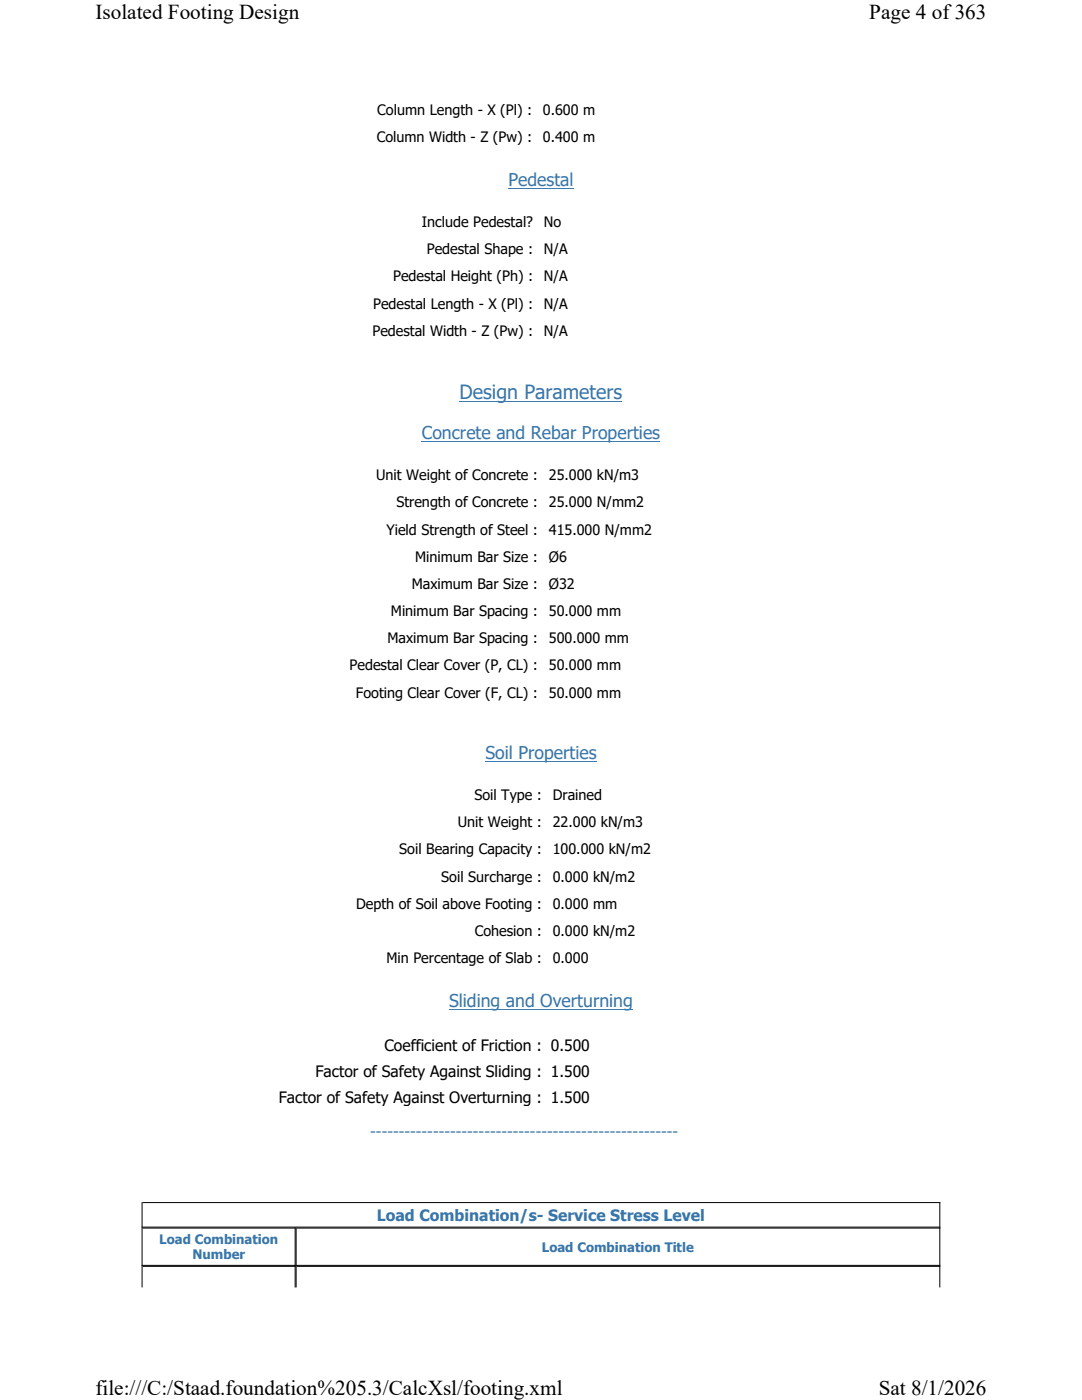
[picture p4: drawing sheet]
<svg xmlns="http://www.w3.org/2000/svg" width="216mm" height="279mm" viewBox="0 0 216 279" stroke-linecap="round" stroke-linejoin="round" font-family="sans-serif">
<defs><g id="words">
<g font-size="4.2">
<text x="19" y="3.8">Isolated Footing Design</text>
<text x="173.5" y="3.8">Page 4 of363</text>
<text x="19" y="278.5">file:///C:/Staad.foundation%205.3/CalcXsl/footing.xml</text>
<text x="175.3" y="278.5">Sat 8/1/2026</text>
</g>
<text font-size="3.9" fill="#3776aa" x="91.7" y="79.6">Design Parameters</text>
<g font-size="3.5" fill="#3776aa">
<text x="101.4" y="37.1">Pedestal</text>
<text x="84.2" y="87.6">Concrete and Rebar Properties</text>
<text x="96.8" y="151.4">Soil Properties</text>
<text x="89.6" y="201">Sliding and Overturning</text>
</g>
<g font-size="3.1">
<text x="76.7" y="209.8">Coefficient of Friction : 0.500</text>
<text x="62.9" y="215">Factor of Safety Against Sliding : 1.500</text>
<text x="55.6" y="220.1">Factor of Safety Against Overturning : 1.500</text>
</g>
<g font-size="3.1" fill="#3776aa">
<text x="73.9" y="226.9">------------------------------------------------------</text>
<text x="75.2" y="243.6">Load Combination/s- Service Stress Level</text>
</g>
<g font-size="2.9">
<text x="75.3" y="22.9">Column Length - X (Pl) :</text>
<text x="108.3" y="22.9">0.600 m</text>
<text x="75.2" y="28.3">Column Width - Z (Pw) :</text>
<text x="108.3" y="28.3">0.400 m</text>
<text x="84.2" y="45.3">Include Pedestal?</text>
<text x="108.5" y="45.3">No</text>
<text x="85.2" y="50.7">Pedestal Shape :</text>
<text x="108.5" y="50.7">N/A</text>
<text x="78.4" y="56.2">Pedestal Height (Ph) :</text>
<text x="108.5" y="56.2">N/A</text>
<text x="74.4" y="61.6">Pedestal Length - X (Pl) :</text>
<text x="108.5" y="61.6">N/A</text>
<text x="74.3" y="67">Pedestal Width - Z (Pw) :</text>
<text x="108.5" y="67">N/A</text>
<text x="75" y="95.8">Unit Weight of Concrete :</text>
<text x="109.5" y="95.8">25.000 kN/m3</text>
<text x="79.1" y="101.3">Strength of Concrete :</text>
<text x="109.5" y="101.3">25.000 N/mm2</text>
<text x="77.1" y="106.7">Yield Strength of Steel :</text>
<text x="109.5" y="106.7">415.000 N/mm2</text>
<text x="82.8" y="112.1">Minimum Bar Size :</text>
<text x="109.5" y="112.1">Ø6</text>
<text x="82.2" y="117.5">Maximum Bar Size :</text>
<text x="109.5" y="117.5">Ø32</text>
<text x="78" y="122.9">Minimum Bar Spacing :</text>
<text x="109.5" y="122.9">50.000 mm</text>
<text x="77.3" y="128.4">Maximum Bar Spacing :</text>
<text x="109.5" y="128.4">500.000 mm</text>
<text x="69.8" y="133.8">Pedestal Clear Cover (P, CL) :</text>
<text x="109.5" y="133.8">50.000 mm</text>
<text x="71" y="139.2">Footing Clear Cover (F, CL) :</text>
<text x="109.5" y="139.2">50.000 mm</text>
<text x="94.7" y="159.7">Soil Type :</text>
<text x="110.3" y="159.7">Drained</text>
<text x="91.3" y="165.1">Unit Weight :</text>
<text x="110.3" y="165.1">22.000 kN/m3</text>
<text x="79.7" y="170.5">Soil Bearing Capacity :</text>
<text x="110.3" y="170.5">100.000 kN/m2</text>
<text x="88.1" y="175.9">Soil Surcharge :</text>
<text x="110.3" y="175.9">0.000 kN/m2</text>
<text x="71.1" y="181.4">Depth of Soil above Footing :</text>
<text x="110.3" y="181.4">0.000 mm</text>
<text x="94.7" y="186.8">Cohesion :</text>
<text x="110.3" y="186.8">0.000 kN/m2</text>
<text x="77.1" y="192.2">Min Percentage of Slab :</text>
<text x="110.3" y="192.2">0.000</text>
</g>
<g font-size="2.6" fill="#3776aa">
<text x="31.8" y="248.2">Load Combination</text>
<text x="38.4" y="251.3">Number</text>
<text x="108.1" y="249.8">Load Combination Title</text>
</g>
</g></defs>
<path d="M101.4 37.5h13.1M84.2 88.1h47.5M91.7 80.1h32.5M96.8 151.9h22.2M89.6 201.4h36.7" fill="none" stroke="#3a7cb1" stroke-width=".2"/>
<path d="M28.4 239.9v17M187.5 239.9v17M28.3 244.9h159.3M28.3 252.5h159.3M28.4 240h159.2M28.4 245.1h30.6M28.4 252.7h30.6M58.9 245v11.9M59.1 245v11.9M59.2 245.1h128.4M59.2 252.7h128.4" fill="none" stroke="#000" stroke-width=".2"/>
<g fill="#fff">
<path d="M19 0h177.8v4.7h-177.8z" fill-rule="evenodd"/>
<path d="M19 274.7h177.8v4.7h-177.8z" fill-rule="evenodd"/>
</g>
<use href="#words"/>
</svg>
